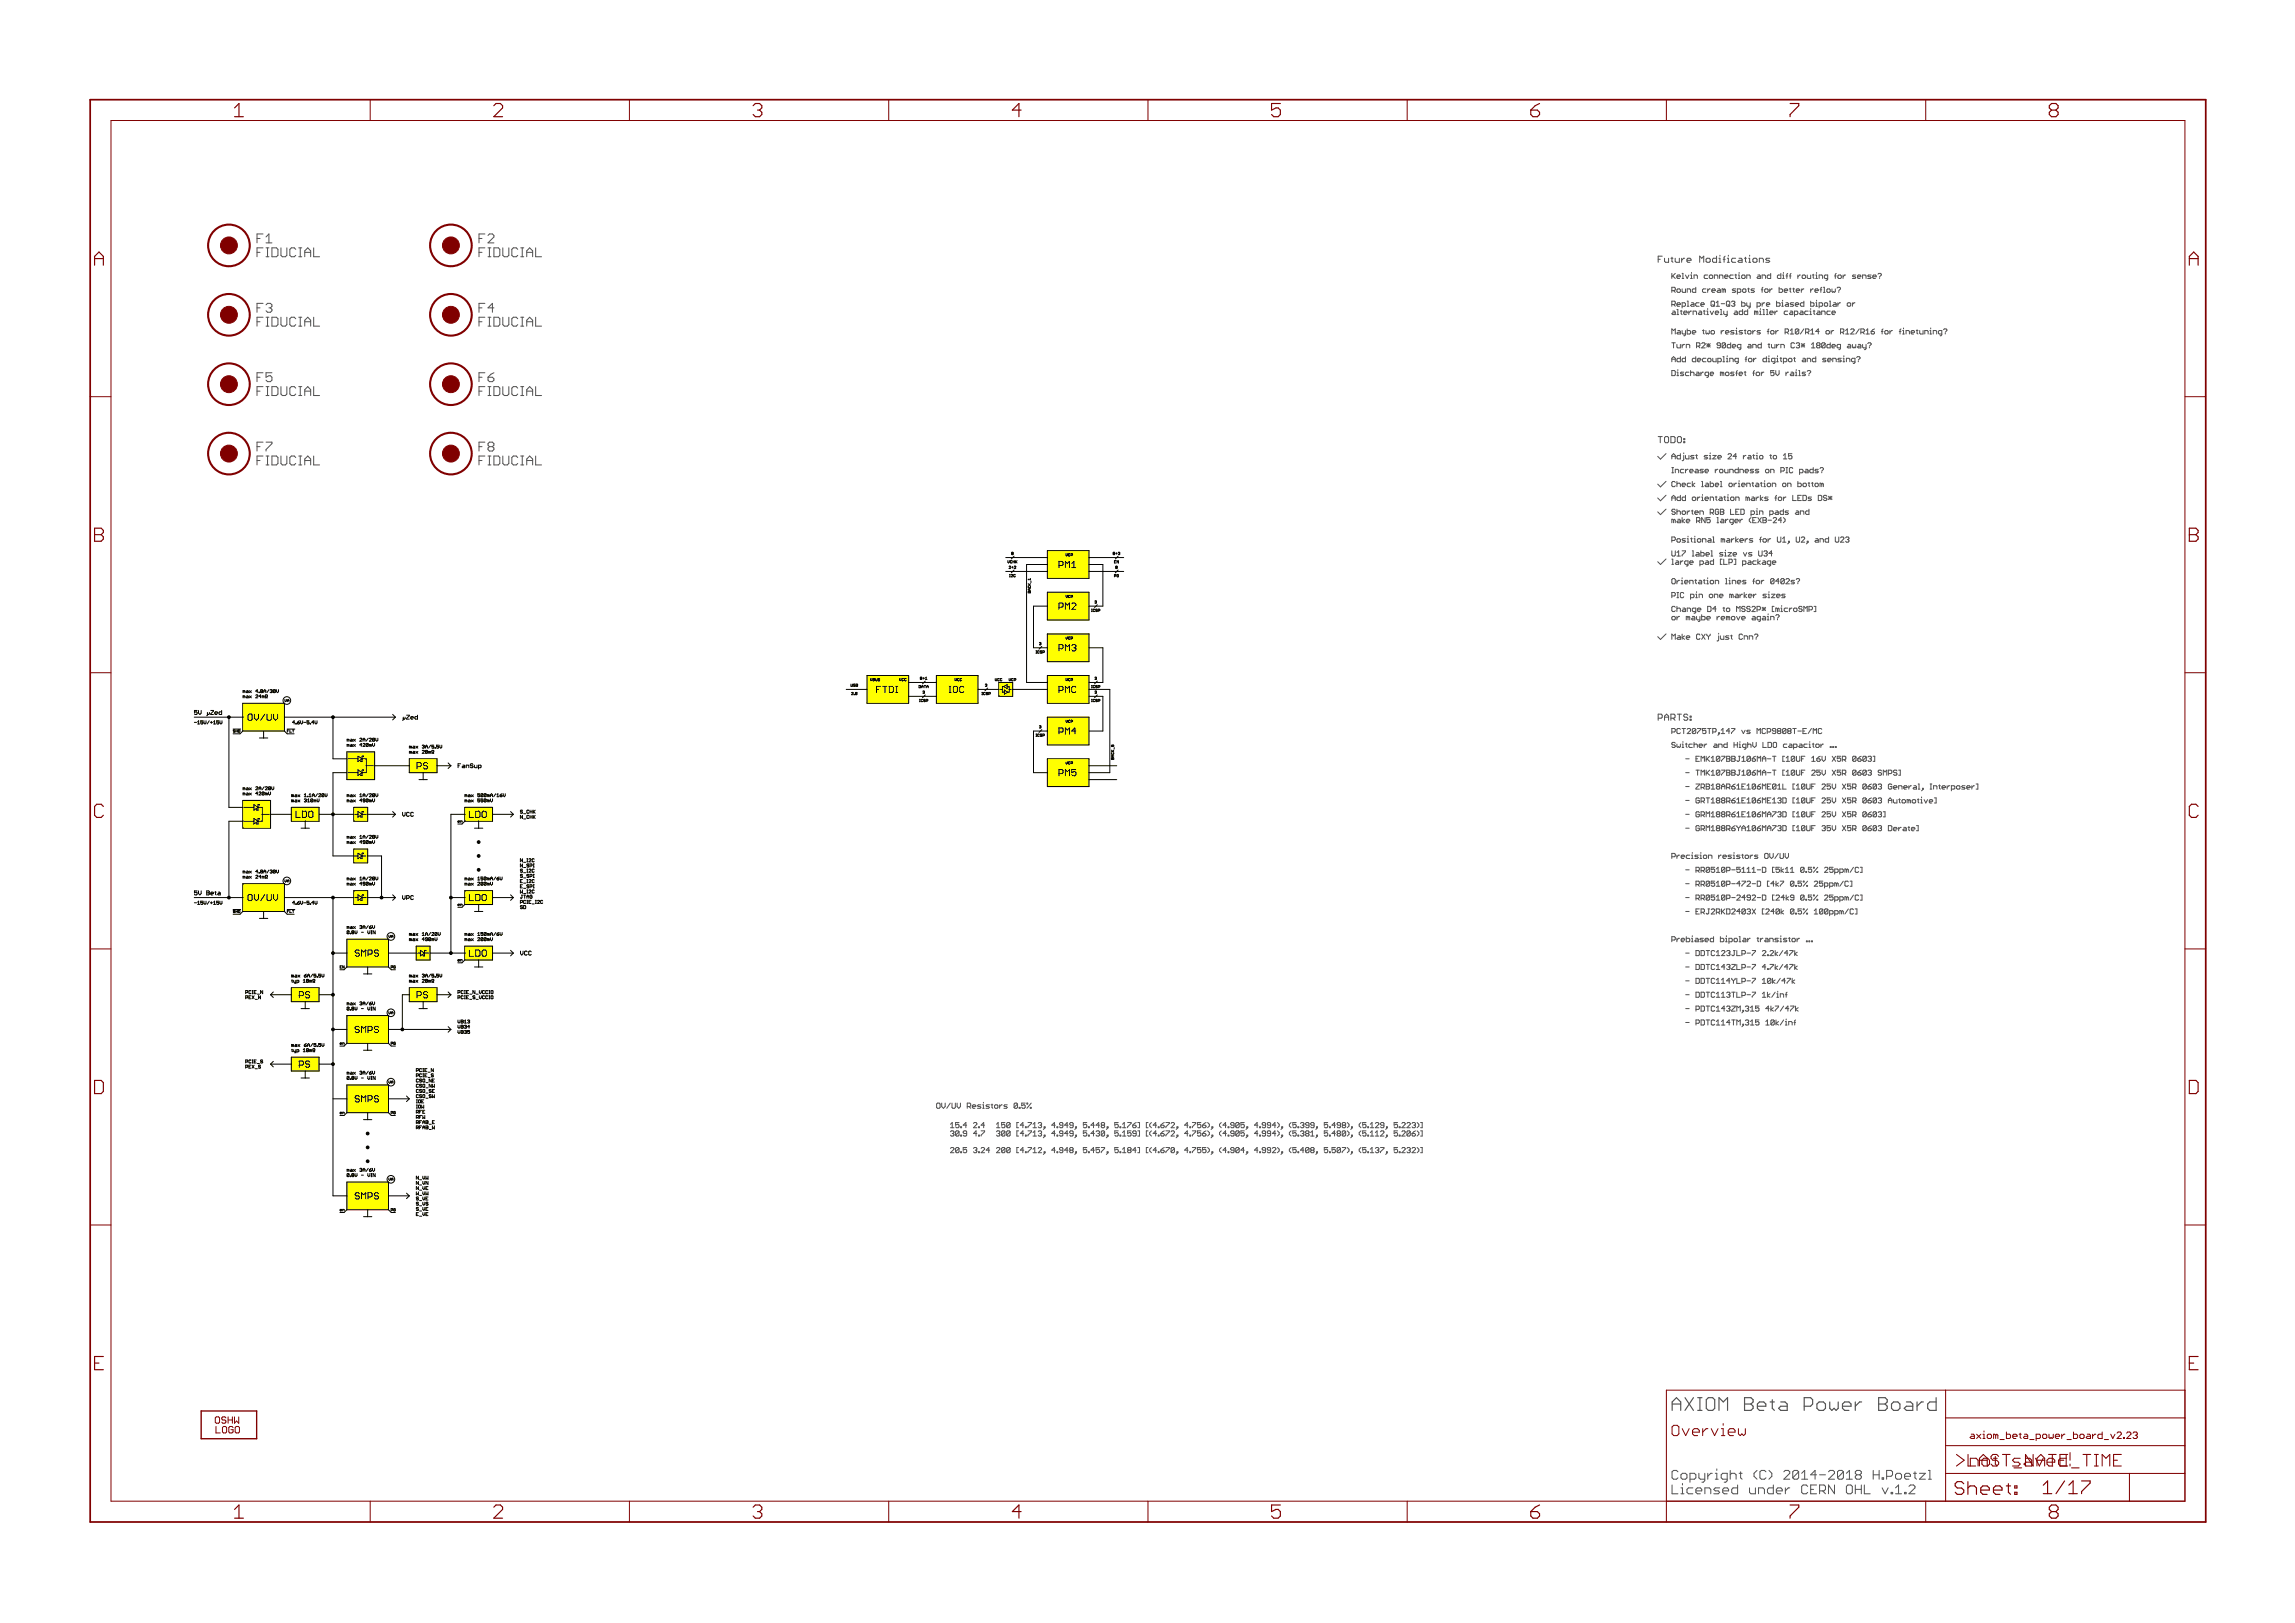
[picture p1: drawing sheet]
<svg xmlns="http://www.w3.org/2000/svg" width="420mm" height="297mm" viewBox="0 0 420 297" stroke-linecap="round" stroke-linejoin="round" font-family="sans-serif">
<defs><g id="words">
<g font-size="3.7" fill="#800000">
<text x="42.9" y="21.4">1</text>
<text x="90.4" y="21.4">2</text>
<text x="137.9" y="21.4">3</text>
<text x="185.3" y="21.4">4</text>
<text x="232.8" y="21.4">5</text>
<text x="280.3" y="21.4">6</text>
<text x="327.7" y="21.4">7</text>
<text x="375.2" y="21.4">8</text>
<text x="17.3" y="48.6">A</text>
<text x="400.8" y="48.6">A</text>
<text x="17.3" y="99.2">B</text>
<text x="400.8" y="99.2">B</text>
<text x="17.3" y="149.7">C</text>
<text x="400.8" y="149.7">C</text>
<text x="17.3" y="200.2">D</text>
<text x="400.8" y="200.2">D</text>
<text x="17.3" y="250.8">E</text>
<text x="400.8" y="250.8">E</text>
<text x="42.9" y="277.9">1</text>
<text x="90.4" y="277.9">2</text>
<text x="137.9" y="277.9">3</text>
<text x="185.3" y="277.9">4</text>
<text x="232.8" y="277.9">5</text>
<text x="280.3" y="277.9">6</text>
<text x="327.7" y="277.9">7</text>
<text x="375.2" y="277.9">8</text>
</g>
<text font-size="3.6" fill="#505050" x="306" y="258.2">AXIOM Beta Power Board</text>
<text font-size="3.6" fill="#800000" x="374" y="273.5">1/17</text>
<text font-size="3.2" fill="#800000" x="360.6" y="268.4">not saved!</text>
<text font-size="2.9" fill="#800000" x="306" y="262.8">Overview</text>
<g font-size="2.5" fill="#505050">
<text x="47" y="47.1">FIDUCIAL</text>
<text x="47" y="44.5">F1</text>
<text x="87.6" y="47.1">FIDUCIAL</text>
<text x="87.6" y="44.5">F2</text>
<text x="47" y="59.8">FIDUCIAL</text>
<text x="47" y="57.2">F3</text>
<text x="87.6" y="59.8">FIDUCIAL</text>
<text x="87.6" y="57.2">F4</text>
<text x="47" y="69.9">F5</text>
<text x="87.6" y="69.9">F6</text>
<text x="47" y="72.5">FIDUCIAL</text>
<text x="87.6" y="72.5">FIDUCIAL</text>
<text x="47" y="82.6">F7</text>
<text x="87.6" y="82.6">F8</text>
<text x="47" y="85.2">FIDUCIAL</text>
<text x="87.6" y="85.2">FIDUCIAL</text>
<text x="306" y="270.8">Copyright (C) 2014-2018 H.Poetzl</text>
<text x="306" y="273.5">Licensed under CERN OHL v.1.2</text>
</g>
<g font-size="1.8" fill="#505050">
<text x="303.5" y="48.1">Future Modifications</text>
<text x="303.5" y="81.1">TODO:</text>
<text x="303.5" y="131.9">PARTS:</text>
</g>
<g font-size="1.8">
<text x="194" y="104">PM1</text>
<text x="194" y="111.6">PM2</text>
<text x="194" y="119.2">PM3</text>
<text x="45.6" y="131.9">OV/UV</text>
<text x="160.4" y="126.8">FTDI</text>
<text x="173.6" y="126.8">IOC</text>
<text x="194" y="126.8">PMC</text>
<text x="194" y="134.4">PM4</text>
<text x="76.4" y="140.8">PS</text>
<text x="194" y="142.1">PM5</text>
<text x="54.3" y="149.7">LDO</text>
<text x="86" y="149.7">LDO</text>
<text x="45.6" y="164.9">OV/UV</text>
<text x="86" y="164.9">LDO</text>
<text x="65.1" y="175.1">SMPS</text>
<text x="86" y="175.1">LDO</text>
<text x="54.8" y="182.7">PS</text>
<text x="76.4" y="182.7">PS</text>
<text x="65.1" y="189">SMPS</text>
<text x="54.8" y="195.4">PS</text>
<text x="65.1" y="201.7">SMPS</text>
<text x="65.1" y="219.5">SMPS</text>
</g>
<g font-size="1.8" fill="#800000">
<text x="39.4" y="260.5">OSHW</text>
<text x="39.5" y="262.3">LOGO</text>
<text x="360.6" y="263.3">axiom_beta_power_board_v2.23</text>
</g>
<g font-size="1.4" fill="#505050">
<text x="306" y="51">Kelvin connection and diff routing for sense?</text>
<text x="306" y="53.5">Round cream spots for better reflow?</text>
<text x="306" y="56.1">Replace Q1-Q3 by pre biased bipolar or</text>
<text x="306" y="57.6">alternatively add miller capacitance</text>
<text x="306" y="61.2">Maybe two resistors for R10/R14 or R12/R16 for finetuning?</text>
<text x="306" y="63.7">Turn R2* 90deg and turn C3* 180deg away?</text>
<text x="306" y="66.2">Add decoupling for digitpot and sensing?</text>
<text x="306" y="68.8">Discharge mosfet for 5V rails?</text>
<text x="306" y="86.6">Increase roundness on PIC pads?</text>
<text x="306" y="89.1">Check label orientation on bottom</text>
<text x="306" y="84">Adjust size 24 ratio to 15</text>
<text x="306" y="91.6">Add orientation marks for LEDs DS*</text>
<text x="306" y="94.2">Shorten RGB LED pin pads and</text>
<text x="306" y="95.7">make RN5 larger (EXB-24)</text>
<text x="306" y="99.3">Positional markers for U1, U2, and U23</text>
<text x="306" y="101.8">U17 label size vs U34</text>
<text x="306" y="103.3">large pad [LP] package</text>
<text x="306" y="106.9">Orientation lines for 0402s?</text>
<text x="306" y="109.4">PIC pin one marker sizes</text>
<text x="306" y="112">Change D4 to MSS2P* [microSMP]</text>
<text x="306" y="113.5">or maybe remove again?</text>
<text x="306" y="117">Make CXY just Cnn?</text>
<text x="306" y="134.3">PCT2075TP,147 vs MCP9808T-E/MC</text>
<text x="306" y="136.8">Switcher and HighV LDO capacitor ...</text>
<text x="308.6" y="139.4">- EMK107BBJ106MA-T [10UF 16V X5R 0603]</text>
<text x="308.6" y="141.9">- TMK107BBJ106MA-T [10UF 25V X5R 0603 SMPS]</text>
<text x="308.6" y="149.5">- GRM188R61E106MA73D [10UF 25V X5R 0603]</text>
<text x="308.6" y="147">- GRT188R61E106ME13D [10UF 25V X5R 0603 Automotive]</text>
<text x="308.6" y="144.5">- ZRB18AR61E106ME01L [10UF 25V X5R 0603 General, Interposer]</text>
<text x="308.6" y="152.1">- GRM188R6YA106MA73D [10UF 35V X5R 0603 Derate]</text>
<text x="306" y="157.2">Precision resistors OV/UV</text>
<text x="308.6" y="159.7">- RR0510P-5111-D [5k11</text>
<text x="328" y="159.7">0.5% 25ppm/C]</text>
<text x="308.6" y="164.8">- RR0510P-2492-D [24k9</text>
<text x="308.6" y="167.3">- ERJ2RKD2403X [240k 0.5% 100ppm/C]</text>
<text x="308.6" y="162.2">- RR0510P-472-D [4k7</text>
<text x="326.4" y="162.2">0.5% 25ppm/C]</text>
<text x="328" y="164.8">0.5% 25ppm/C]</text>
<text x="306" y="172.4">Prebiased bipolar transistor ...</text>
<text x="308.6" y="177.5">- DDTC143ZLP-7</text>
<text x="308.6" y="174.9">- DDTC123JLP-7</text>
<text x="321.3" y="177.5">4.7k/47k</text>
<text x="321.3" y="174.9">2.2k/47k</text>
<text x="308.6" y="182.6">- DDTC113TLP-7</text>
<text x="308.6" y="180">- DDTC114YLP-7</text>
<text x="308.6" y="185.1">- PDTC143ZM,315</text>
<text x="321.3" y="182.6">1k/inf</text>
<text x="321.3" y="180">10k/47k</text>
<text x="322.1" y="185.1">4k7/47k</text>
<text x="308.6" y="187.6">- PDTC114TM,315</text>
<text x="322.1" y="187.6">10k/inf</text>
<text x="171.4" y="202.9">OV/UV Resistors 0.5%</text>
<text x="174" y="206.4">15.4</text>
<text x="174" y="208">30.9</text>
<text x="178.2" y="206.4">2.4</text>
<text x="178.2" y="208">4.7</text>
<text x="182.4" y="206.4">150 [4.713, 4.949, 5.448, 5.176] [(4.672, 4.756), (4.905, 4.994), (5.399, 5.498), (5.129, 5.223)]</text>
<text x="182.4" y="208">300 [4.713, 4.949, 5.430, 5.159] [(4.672, 4.756), (4.905, 4.994), (5.381, 5.480), (5.112, 5.206)]</text>
<text x="174" y="211">20.5</text>
<text x="178.2" y="211">3.24</text>
<text x="182.4" y="211">200 [4.712, 4.948, 5.457, 5.184] [(4.670, 4.755), (4.904, 4.992), (5.408, 5.507), (5.137, 5.232)]</text>
</g>
<g font-size="1.1">
<text x="35.6" y="130.8">5V µZed</text>
<text x="73.7" y="131.7">µZed</text>
<text x="83.8" y="140.5">FanSup</text>
<text x="73.7" y="149.4">VCC</text>
<text x="35.6" y="163.8">5V Beta</text>
<text x="73.7" y="164.7">VPC</text>
<text x="95.2" y="174.8">VCC</text>
</g>
<g font-size=".9">
<text x="44.4" y="126.8">max 4.8A/30V</text>
<text x="44.4" y="127.8">max 24mΩ</text>
<text x="35.6" y="132.5">-15V/+15V</text>
<text x="53.5" y="132.5">4.6V-5.4V</text>
<text x="63.5" y="135.7">max 2A/20V</text>
<text x="63.5" y="136.7">max 420mV</text>
<text x="74.9" y="137">max 3A/5.5V</text>
<text x="74.9" y="137.9">max 28mΩ</text>
<text x="44.4" y="144.6">max 2A/20V</text>
<text x="44.4" y="145.5">max 420mV</text>
<text x="53.3" y="145.9">max 1.1A/20V</text>
<text x="53.3" y="146.8">max 310mV</text>
<text x="63.5" y="145.9">max 1A/20V</text>
<text x="63.5" y="146.8">max 490mV</text>
<text x="85.1" y="145.9">max 500mA/16V</text>
<text x="85.1" y="146.8">max 550mV</text>
<text x="95.2" y="148.9">S_CHK</text>
<text x="95.2" y="149.8">N_CHK</text>
<text x="63.5" y="153.5">max 1A/20V</text>
<text x="63.5" y="154.4">max 490mV</text>
<text x="44.4" y="159.8">max 4.8A/30V</text>
<text x="44.4" y="160.8">max 24mΩ</text>
<text x="63.5" y="161.1">max 1A/20V</text>
<text x="85.1" y="161.1">max 150mA/6V</text>
<text x="95.2" y="157.8">N_I2C</text>
<text x="95.2" y="158.7">N_SPI</text>
<text x="95.2" y="159.7">S_I2C</text>
<text x="95.2" y="160.6">S_SPI</text>
<text x="95.2" y="161.6">E_I2C</text>
<text x="35.6" y="165.5">-15V/+15V</text>
<text x="53.5" y="165.5">4.6V-5.4V</text>
<text x="63.5" y="162.1">max 490mV</text>
<text x="85.1" y="162.1">max 200mV</text>
<text x="95.2" y="162.5">E_SPI</text>
<text x="95.2" y="163.5">W_I2C</text>
<text x="95.2" y="164.4">JTAG</text>
<text x="95.2" y="165.4">PCIE_I2C</text>
<text x="95.2" y="166.3">SD</text>
<text x="63.5" y="170">max 3A/6V</text>
<text x="63.5" y="170.9">0.8V - VIN</text>
<text x="74.9" y="171.3">max 1A/20V</text>
<text x="74.9" y="172.2">max 490mV</text>
<text x="85.1" y="171.3">max 150mA/6V</text>
<text x="85.1" y="172.2">max 200mV</text>
<text x="53.3" y="178.9">max 6A/5.5V</text>
<text x="53.3" y="179.8">typ 18mΩ</text>
<text x="74.9" y="178.9">max 3A/5.5V</text>
<text x="74.9" y="179.8">max 28mΩ</text>
<text x="45.1" y="181.9">PCIE_N</text>
<text x="45.1" y="182.9">PEX_N</text>
<text x="63.5" y="184">max 3A/6V</text>
<text x="63.5" y="184.9">0.8V - VIN</text>
<text x="83.8" y="181.9">PCIE_N_VCCIO</text>
<text x="83.8" y="182.8">PCIE_S_VCCIO</text>
<text x="53.3" y="191.6">max 6A/5.5V</text>
<text x="83.8" y="187.3">VB13</text>
<text x="83.8" y="188.2">VB34</text>
<text x="83.8" y="189.2">VB35</text>
<text x="45.1" y="194.6">PCIE_S</text>
<text x="45.1" y="195.6">PEX_S</text>
<text x="53.3" y="192.5">typ 18mΩ</text>
<text x="63.5" y="196.7">max 3A/6V</text>
<text x="63.5" y="197.6">0.8V - VIN</text>
<text x="76.2" y="196.2">PCIE_N</text>
<text x="76.2" y="197.1">PCIE_S</text>
<text x="76.2" y="198.1">CSO_NE</text>
<text x="76.2" y="199">CSO_NW</text>
<text x="76.2" y="200">CSO_SE</text>
<text x="76.2" y="200.9">CSO_SW</text>
<text x="76.2" y="201.9">IOE</text>
<text x="76.2" y="202.8">IOW</text>
<text x="76.2" y="203.8">RFE</text>
<text x="76.2" y="204.7">RFW</text>
<text x="76.2" y="205.7">RFAB_E</text>
<text x="76.2" y="206.6">RFAB_W</text>
<text x="63.5" y="214.4">max 3A/6V</text>
<text x="63.5" y="215.4">0.8V - VIN</text>
<text x="76.2" y="215.8">N_VW</text>
<text x="76.2" y="216.8">N_VN</text>
<text x="76.2" y="217.8">N_VE</text>
<text x="76.2" y="218.7">W_VW</text>
<text x="76.2" y="219.7">S_VE</text>
<text x="76.2" y="220.6">S_VS</text>
<text x="76.2" y="221.6">S_VE</text>
<text x="76.2" y="222.5">E_VE</text>
</g>
<g font-size=".7">
<text x="185.2" y="101.5">8</text>
<text x="195.2" y="101.8">VCP</text>
<text x="203.8" y="101.5">8+3</text>
<text x="184.6" y="103.1">VCHK</text>
<text x="184.8" y="104.1">2+2</text>
<text x="184.8" y="105.6">I2C</text>
<text x="204" y="103.1">EN</text>
<text x="204" y="105.6">PG</text>
<text x="204.2" y="104.1">8</text>
<text x="188.7" y="108.4" transform="rotate(-90 188.7 108.4)">BACK_1</text>
<text x="195.2" y="109.4">VCP</text>
<text x="199.8" y="112">ICSP</text>
<text x="200.4" y="110.4">3</text>
<text x="189.6" y="119.6">ICSP</text>
<text x="190.3" y="118.1">3</text>
<text x="195.2" y="117">VCP</text>
<text x="155.8" y="125.7">USB</text>
<text x="159.4" y="124.7">VBUS</text>
<text x="164.7" y="124.7">VCC</text>
<text x="168.3" y="125.9">DATA</text>
<text x="168.5" y="124.4">8+1</text>
<text x="174.9" y="124.7">VCC</text>
<text x="180.4" y="125.7">3</text>
<text x="182.2" y="124.7">VCC</text>
<text x="184.8" y="124.7">VCP</text>
<text x="195.2" y="124.7">VCP</text>
<text x="199.8" y="125.9">ICSP</text>
<text x="200.4" y="124.4">3</text>
<text x="52.2" y="128.5">VA</text>
<text x="155.8" y="127.2">2.0</text>
<text x="168.3" y="128.5">ICSP</text>
<text x="168.9" y="126.9">3</text>
<text x="179.7" y="127.2">ICSP</text>
<text x="199.8" y="128.5">ICSP</text>
<text x="200.4" y="126.9">3</text>
<text x="42.7" y="134.1">SHD</text>
<text x="52.7" y="134.1">FLT</text>
<text x="189.6" y="134.8">ICSP</text>
<text x="190.3" y="133.3">3</text>
<text x="195.2" y="132.3">VCP</text>
<text x="195.2" y="139.9">VCP</text>
<text x="203.9" y="138.9" transform="rotate(-90 203.9 138.9)">BACK_5</text>
<text x="83.8" y="150.6">en</text>
<text x="52.2" y="161.5">VA</text>
<text x="42.7" y="167.1">SHD</text>
<text x="52.7" y="167.1">FLT</text>
<text x="83.8" y="165.8">en</text>
<text x="71.2" y="171.6">VA</text>
<text x="62.2" y="177.2">EN</text>
<text x="71.7" y="177.2">PG</text>
<text x="83.8" y="176">en</text>
<text x="71.2" y="185.6">VA</text>
<text x="62.2" y="191.2">en</text>
<text x="71.7" y="191.2">PG</text>
<text x="62.2" y="203.9">en</text>
<text x="71.2" y="198.3">VA</text>
<text x="71.7" y="203.9">PG</text>
<text x="62.2" y="221.7">en</text>
<text x="71.2" y="216.1">VA</text>
<text x="71.7" y="221.7">PG</text>
</g>
</g></defs>
<path d="M353.3 256.6h1.2M354.5 255.8v2.3h-1.2" fill="none" stroke="#505050" stroke-width=".21"/>
<g fill="none" stroke="#505050" stroke-width=".18">
<path d="M336.8 52.6l.2 .3-.4 .3M338.3 55.4h.4l.1 .2v.3l-.1 .1h-.4M339.1 55.4v.6M339.6 55.4h-.2l-.3 .3M340.1 65.3h.3l.1 .1-.3 .5M340.2 63h.3l.2 .2v.5h-.5M340.2 63.4h.5M341 63v.5l.1 .2h.5M341.6 63v.8l-.3 .2M341.9 62.9l.2-.2 .5 .2-.4 .5M342.2 63.5v.2M355.8 60.3l.2-.1h.3l.1 .1-.3 .5"/>
<path d="M356.1 61v.1M305 93.2l-1 1-.5-.5M305 90.6l-1 1.1-.5-.6M305 88.1l-1 1-.5-.5M305 83l-1 1-.5-.5M326.5 94.7l.3 .3v.4l-.3 .3M330.1 93.5l.1 .2v.4M331.2 93.2v.9h-.5l-.1-.4 .1-.2h.5M332.4 86.2h.3l.2 .2-.2 .1h-.4M332.4 85.9h.5M333.2 85.7l.2-.1h.3l.1 .1-.3 .5M333.5 86.4v.1"/>
<path d="M334.8 90.8l.6 .6M334.8 91.1h.6M335.4 90.8l-.6 .6M305 116l-1 1-.5-.5M305 102.3l-1 1-.5-.5M321.4 116.1h.3l.1 .1-.3 .5M324.5 101.3h-.7l.5-.5v1M325 102.7l.1 .3h-.6M325.4 113.3v.2M325.7 112.7l-.3 .4M326.3 108.8h.5M326.7 109.1l.1 .1-.1 .2"/>
<path d="M331.6 111l.2 .1v.3l-.2 .2M332.1 111h.3v.9h-.3M332 134.3v-1l.3 .3 .3-.3v1M333.5 133.5l-.1-.2h-.4l-.1 .2v.6l.1 .2h.4l.1-.2M341.7 138.6l-.2-.2-.5 .2v.6M341.7 138.6v.6l-.2 .1-.5-.1M341.7 138.6l-.7 .6M342 138.6l.1-.2h.4l.1 .2-.1 .3M342.3 138.9h.2M342.5 138.9l.1 .1-.1 .3h-.4l-.1-.1M342.9 138.4h.3v.9h-.3M340.3 158.9l-.2-.2h-.3l-.2 .2v.6l.2 .2h.3l.2-.2"/>
<path d="M340.6 158.7h.3v1h-.3M343.5 148.7l-.1-.1h-.3l-.2 .1v.7M343.5 148.7v.7l-.1 .1h-.3l-.2-.1M343.5 148.7l-.6 .7M343.9 148.7l.1-.1h.3l.2 .1-.2 .3M344.2 149h.1M344.3 149l.2 .2-.2 .3h-.3l-.1-.1M344.8 148.6h.3v.9h-.3M345.1 141.3l.3-.4v1M345.7 141.6h.5l.2-.2v-.3l-.2-.2h-.5v1M347.3 141.1l-.2-.2h-.3l-.2 .2 .2 .3h.3l.2 .2-.2 .3h-.3l-.2-.2M347.6 140.9h.3v1h-.3"/>
<path d="M348.5 151.4h.3l.2 .2v.4h-.5M348.5 151.7h.5M349.3 151.4h.3M349.5 151.3v.6l.1 .1M349.9 151.7h.7l-.2-.3h-.3l-.2 .2v.3l.2 .1h.3M350.9 151.1h.3v.9h-.3M352.3 146.3l.3 .7 .3-.7M353.2 146.6h.6l-.1-.3h-.3l-.2 .2v.3l.2 .2h.3M354.1 146h.4v1h-.4M359.3 143.8h.4M359.6 144.1l.1 .2-.1 .1M360.1 144.1h.6l-.2-.3h-.3l-.1 .2v.3l.1 .1h.3"/>
<path d="M361 143.8v.6M361.5 143.8l-.5 .3M361.8 143.5h.3v.9h-.3M320.8 176.5h.6M320.8 179h.6M320.8 174h.6M321.4 176.7l-.6 .6M321.4 179.2l-.6 .6M321.4 174.1l-.6 .7M325.9 161.3h.6M326.5 161.4l-.6 .8M327.2 179h.6l-.6 .8"/>
<path d="M328.1 179v1M328.6 174v.9M328.6 176.5v.9M328.6 179.3l-.5 .4 .5 .3M329 176.8l-.4 .3 .4 .3M329 174.3l-.4 .3 .4 .3M338.4 161.4l-.2-.1h-.3l-.1 .1v.7l.1 .1h.3l.2-.1M338.7 161.3h.3v.9h-.3M339.3 166.5l-.1-.2h-.3l-.2 .2v.6l.2 .2h.3l.1-.2M339.6 166.3h.4v1h-.4M340.3 164l-.2-.2h-.3l-.2 .2v.6l.2 .1h.3l.2-.1M340.6 163.8h.3v.9h-.3"/>
<path d="M320.8 181.6h.6M321.4 181.7l-.6 .7M321.4 184.1h.6M321.4 186.7h.6M321.6 185.1h.3M321.6 187.6h.3M321.7 184.4l-.3 .2M321.9 187l-.5 .1M326.9 182.1h.3M327.2 181.6l-.2 .1v.8M328.4 187.1h.3M328.7 186.7l-.1 .1v.8"/>
<path d="M328.7 184.1v1M329.2 184.4l-.5 .3 .5 .4M350.6 272v.3l-1.1 1.1h1.1"/>
</g>
<g fill="none" stroke="#800000" stroke-width=".18">
<path d="M67.8 18.2v3.9M115.2 18.2v3.9M162.7 18.2v3.9M210.2 18.2v3.9M257.6 18.2v3.9M305.1 18.2v3.9M352.6 18.2v3.9M20.3 22.1h379.7v252.6h-379.7zM16.5 72.6h3.8M400 72.6h3.8M16.5 123.1h3.8M400 123.1h3.8"/>
<path d="M16.5 173.7h3.8M400 173.7h3.8M16.5 224.2h3.8M400 224.2h3.8M356.2 254.4v20.3M356.2 259.5h43.8M400 254.4h-94.9v24.2M67.8 274.7v3.9M115.2 274.7v3.9M162.7 274.7v3.9M210.2 274.7v3.9M257.6 274.7v3.9"/>
<path d="M352.6 274.7v3.9M356.2 269.7h43.8M356.2 264.6h43.8M389.8 269.7v5"/>
</g>
<path d="M358.2 266.2l1.4 1.1-1.4 1M379.2 268.6h1.4M381.3 266.2h1.5M382 266.2v2.1M383.4 266.2h.8M383.4 268.3h.8M383.8 266.2v2.1M384.9 268.3v-2.1l.7 .7 .6-.7v2.1M386.9 267.3h.7M388.4 266.2h-1.5v2.1h1.5" fill="none" stroke="#800000" stroke-width=".19"/>
<path d="M359.5 271.5l-.4-.3h-.8l-.4 .3v.4l.4 .4h.8l.4 .4v.4l-.4 .4h-.8l-.4-.4M360.3 271.2v2.3M360.3 272.3l.4-.4h.8l.3 .4v1.2M362.6 272.7h1.6v-.4l-.4-.4h-.8l-.4 .4v.8l.4 .4h.8M365 272.7h1.5v-.4l-.4-.4h-.7l-.4 .4v.8l.4 .4h.7M367.3 271.9h.8M367.7 271.5v1.6l.4 .4M368.9 271.9h.4v.4h-.4zM368.9 273.1h.4v.4h-.4z" fill="none" stroke="#800000" stroke-width=".21"/>
<path d="M16.5 18.2h387.3v260.4h-387.3z" fill="none" stroke="#800000" stroke-width=".32"/>
<g fill="none" stroke="#800000" stroke-width=".38">
<circle cx="41.9" cy="57.6" r="3.8"/>
<circle cx="41.9" cy="44.9" r="3.8"/>
<circle cx="82.5" cy="57.6" r="3.8"/>
<circle cx="82.5" cy="44.9" r="3.8"/>
<circle cx="41.9" cy="70.3" r="3.8"/>
<circle cx="82.5" cy="70.3" r="3.8"/>
<circle cx="41.9" cy="83" r="3.8"/>
<circle cx="82.5" cy="83" r="3.8"/>
</g>
<g fill="#800000" stroke="#800000" stroke-width=".18">
<circle cx="41.9" cy="44.9" r="1.55"/>
<circle cx="41.9" cy="57.6" r="1.55"/>
<circle cx="41.9" cy="70.3" r="1.55"/>
<circle cx="41.9" cy="83" r="1.55"/>
<circle cx="82.5" cy="44.9" r="1.55"/>
<circle cx="82.5" cy="57.6" r="1.55"/>
<circle cx="82.5" cy="70.3" r="1.55"/>
<circle cx="82.5" cy="83" r="1.55"/>
</g>
<path d="M36.8 258.2h10.2v5.1h-10.2z" fill="none" stroke="#800000" stroke-width=".25"/>
<g fill="#ff0" stroke="#ff0" stroke-width=".18">
<path d="M44.4 128.7h7.7v5.1h-7.7z"/>
<path d="M44.4 161.7h7.7v5.1h-7.7z"/>
<path d="M44.4 146.5h5.1v5.1h-5.1z"/>
<path d="M53.3 147.8h5.1v2.5h-5.1z"/>
<path d="M64.8 163h2.5v2.5h-2.5z"/>
<path d="M64.8 147.8h2.5v2.5h-2.5z"/>
<path d="M63.5 185.9h7.6v5h-7.6z"/>
<path d="M63.5 216.3h7.6v5.1h-7.6z"/>
<path d="M63.5 171.9h7.6v5.1h-7.6z"/>
<path d="M76.2 173.2h2.5v2.5h-2.5z"/>
<path d="M85.1 173.2h5.1v2.5h-5.1z"/>
<path d="M85.1 163h5.1v2.5h-5.1z"/>
<path d="M85.1 147.8h5.1v2.5h-5.1z"/>
<path d="M64.8 155.4h2.5v2.5h-2.5z"/>
<path d="M63.5 137.6h5.1v5.1h-5.1z"/>
<path d="M74.9 138.9h5.1v2.5h-5.1z"/>
<path d="M53.3 180.8h5.1v2.5h-5.1z"/>
<path d="M53.3 193.5h5.1v2.5h-5.1z"/>
<path d="M74.9 180.8h5.1v2.5h-5.1z"/>
<path d="M63.5 198.6h7.6v5h-7.6z"/>
<path d="M158.7 123.6h7.6v5.1h-7.6z"/>
<path d="M171.4 123.6h7.6v5.1h-7.6z"/>
<path d="M182.9 124.9h2.5v2.5h-2.5z"/>
<path d="M191.7 123.6h7.7v5.1h-7.7z"/>
<path d="M191.7 116h7.7v5.1h-7.7z"/>
<path d="M191.7 131.3h7.7v5h-7.7z"/>
<path d="M191.7 108.4h7.7v5.1h-7.7z"/>
<path d="M191.7 138.9h7.7v5.1h-7.7z"/>
<path d="M191.7 100.8h7.7v5.1h-7.7z"/>
</g>
<g fill="none" stroke="#000" stroke-width=".18">
<path d="M184.1 102h7.6M184.1 104.6h7.6M185.7 104.3l-.6 .5M185.7 101.8l-.6 .5M190.7 118.3l-.5 .5M191.7 103.3h-3.8v21.6h3.8M191.7 100.8h7.7v5.1h-7.7zM191.7 108.4h7.7v5.1h-7.7zM191.7 116h7.7v5.1h-7.7zM191.7 110.9h-2.5v7.7h2.5M199.4 118.6h2.5v6.3h-2.5M199.4 103.3h2.5v7.6h-2.5"/>
<path d="M199.4 102h6.3M199.4 104.6h6.3M200.9 110.7l-.5 .5M204.7 104.3l-.5 .5M204.7 101.8l-.5 .5M35.6 131.3h8.8M40.6 131.9v.4l-.2 .2M41.9 131.3v16.5h2.5M42.7 133.4h1.4M44.4 133.8v-5.1h7.7v5.1M44.4 133.8h7.7M44.4 133.8l-.5 .5h-1.2"/>
<path d="M47.5 135.1h1.5M48.3 133.8v1.3M52.1 131.3h20.3M52.1 133.8l.5 .5h1.2M52.6 133.4h1.4M61 131.3v7.6h2.5M63.5 137.6h5.1v5.1h-5.1zM63.8 138.9h1.7M65.5 138.4l.8 .5-.8 .5zM66.3 138.9h.8v2.5h-.8M66.5 138.5v-.1h-.2v1h-.3v-.1M68.6 136.1v.3l-.2 .2"/>
<path d="M69.2 135.1v.4l-.2 .2M71.9 130.7l.5 .6M72.4 131.3l-.5 .5M74.9 138.9h5.1v2.5h-5.1zM82 139.6l.5 .5M154.9 126.2h3.8M158.7 123.6h7.6v5.1h-7.6zM166.3 124.9h5.1M166.3 127.4h5.1M169.4 124.7l-.5 .5M169.4 127.2l-.5 .5M171.4 123.6h7.6v5.1h-7.6z"/>
<path d="M179 126.2h3.9M180.8 125.9l-.5 .5M182.9 124.9h2.5v2.5h-2.5zM183.1 126.2h.4M183.7 125.7h-.2v1h.4M183.7 125.7l.7-.4v.7zM183.9 126.3l.6 .4-.6 .4zM184.4 125.7h.4v1h-.3M184.8 126.2h.3M185.4 126.2h6.3M190.7 133.5l-.5 .5M191.7 123.6h7.7v5.1h-7.7z"/>
<path d="M191.7 133.8h-2.5v7.6h2.5M191.7 131.3h7.7v5h-7.7zM191.7 138.9h7.7v5.1h-7.7zM199.4 127.4h2.5v6.4h-2.5M199.4 126.2h3.8v15.2h-3.8M200.9 124.7l-.5 .5M200.9 127.2l-.5 .5M44.4 146.5h5.1v5.1h-5.1zM44.4 150.3h-2.5v14M44.7 147.8h1.8M44.7 150.3h1.8M46.5 147.3l.7 .5-.7 .5z"/>
<path d="M46.5 149.8l.7 .5-.7 .5zM47.2 147.8h.8v2.5h-.8M47.5 147.4v-.1h-.3v1h-.2v-.2M47.5 149.9v-.1h-.3v1h-.2v-.1M48 149h1.3M49.5 144.9v.4l-.2 .2M49.5 149h3.8M50.1 144v.4l-.2 .1M53.3 147.8h5.1v2.5h-5.1zM55.1 151.6h1.5M55.9 150.3v1.3M58.4 149h6.4"/>
<path d="M58.4 146.2v.4l-.2 .2M63.5 141.4h-2.5v15.3h3.8M63.8 141.4h1.7M64.8 147.8h2.5v2.5h-2.5zM64.8 155.4h2.5v2.5h-2.5zM65 149h.5M65 156.7h.5M65.5 140.9l.8 .5-.8 .5zM65.5 148.5l.8 .5-.8 .5zM65.5 156.1l.8 .6-.8 .5zM66.3 149h.8M66.3 156.7h.8"/>
<path d="M66.5 141v-.1h-.2v1h-.3v-.1M66.5 148.7v-.2h-.2v1h-.3v-.1M66.5 156.3v-.2h-.2v1.1h-.3v-.2M67.1 140.1h1.2M67.3 149h5.1M67.3 156.7h2.5v7.6M68.6 146.2v.4l-.2 .2M68.6 153.8v.4l-.2 .2M68.6 140.1h6.3M69.2 145.3v.3l-.2 .2M69.2 152.9v.3l-.2 .2M71.9 148.5l.5 .5"/>
<path d="M72.4 149l-.5 .5M76.7 142.7h1.5M77.5 141.4v1.3M80 140.1h2.5M82.5 140.1l-.5 .6M85.1 147.8h5.1v2.5h-5.1zM85.1 149h-2.6v25.4M85.1 150.3l-.5 .5M86.9 151.6h1.5M87.6 150.3v1.3M90.2 149h3.8M90.2 146.2v.4l-.2 .2"/>
<path d="M92.5 145.3v.3l-.2 .2-.2-.2M93.5 148.5l.5 .5M94 149l-.5 .5M199.4 142.7h5M199.4 140.1h5M35.6 164.3h8.8M40.6 164.9v.4l-.2 .2M42.7 166.5h1.4M44.4 166.8v-5.1h7.7v5.1M44.4 166.8h7.7M44.4 166.8l-.5 .5h-1.2M47.5 168.1h1.5"/>
<path d="M48.3 166.8v1.3M52.1 164.3h12.7M52.1 166.8l.5 .5h1.2M52.6 166.5h1.4M61 164.3v54.6h2.5M61 174.4h2.5M63.5 177v-5.1h7.6v5.1M63.5 177h7.6M63.5 177l-.5 .5h-.8M64.8 163h2.5v2.5h-2.5zM65 164.3h.5M65.5 163.8l.8 .5-.8 .5z"/>
<path d="M66.3 164.3h.8M66.5 163.9v-.1h-.2v1h-.3v-.1M66.5 178.2h1.6M67.3 164.3h5.1M67.3 177v1.2M68.6 161.5v.3l-.2 .2M68.6 169.4v.4l-.2 .1M69.2 160.5v.4l-.2 .2M71.1 174.4h5.1M71.1 177l.5 .5h.8M71.9 163.8l.5 .5M72.4 164.3l-.5 .5"/>
<path d="M76.2 173.2h2.5v2.5h-2.5zM76.5 174.4h.5M77 173.9l.7 .5-.7 .5zM77.7 174.4h.8M78 174.1v-.2h-.3v1h-.2v-.1M78.7 174.4h6.4M80 171.6v.4l-.2 .2M80.6 170.7v.3l-.2 .2M82.5 164.3h2.6M85.1 163h5.1v2.5h-5.1zM85.1 173.2h5.1v2.5h-5.1zM85.1 175.7l-.5 .5h-.8"/>
<path d="M85.1 165.5l-.5 .6h-.8M86.9 166.8h1.5M86.9 177h1.5M87.6 165.5v1.3M87.6 175.7v1.3M90.2 164.3h3.8M90.2 174.4h3.8M90.2 161.5v.3l-.2 .2M90.2 171.6v.4l-.2 .2M91.9 160.5v.4l-.2 .2-.2-.2M91.9 170.7v.3l-.2 .2-.2-.2M93.5 163.8l.5 .5"/>
<path d="M93.5 173.9l.5 .5M94 164.3l-.5 .5M94 174.4l-.5 .5M49.5 182.1h3.8M49.5 182.1l.5 .5M49.5 194.8h3.8M49.5 194.8l.5 .5M50 181.5l-.5 .6M50 194.2l-.5 .6M53.3 180.8h5.1v2.5h-5.1zM53.3 193.5h5.1v2.5h-5.1zM55.1 184.6h1.5"/>
<path d="M55.1 197.3h1.5M55.9 183.3v1.3M55.9 196v1.3M58.4 182.1h2.6M58.4 194.8h2.6M61 188.4h2.5M63.5 190.9v-5h7.6v5M63.5 190.9h7.6M63.5 190.9l-.5 .6h-.8M66.5 192.2h1.6M67.3 190.9v1.3M68.6 183.4v.3l-.2 .2"/>
<path d="M68.6 196v.4l-.2 .2M71.1 188.4h11.4M71.1 190.9l.5 .6h.8M74.9 180.8h5.1v2.5h-5.1zM74.9 182.1h-1.2v6.3M76.7 184.6h1.5M77.5 183.3v1.3M80 182.1h2.5M82 187.9l.5 .5M82 181.5l.5 .6M82.5 188.4l-.5 .5M82.5 182.1l-.5 .5"/>
<path d="M61 201.1h2.5M63.5 203.6v-5h7.6v5M63.5 203.6h7.6M63.5 203.6l-.5 .6h-.8M66.5 204.9h1.6M67.3 203.6v1.3M68.6 213.8v.4l-.2 .2M71.1 218.9h3.8M71.1 201.1h3.8M71.1 203.6l.5 .6h.8M74.4 218.4l.5 .5M74.4 200.6l.5 .5"/>
<path d="M74.9 218.9l-.5 .5M74.9 201.1l-.5 .5M63.5 221.4v-5.1h7.6v5.1M63.5 221.4h7.6M63.5 221.4l-.5 .5M66.5 222.7h1.6M67.3 221.4v1.3M71.1 221.4l.5 .5"/>
<circle cx="52.5" cy="128.2" r=".7"/>
<circle cx="52.5" cy="161.2" r=".7"/>
<circle cx="71.6" cy="171.4" r=".7"/>
<circle cx="71.6" cy="185.4" r=".7"/>
<circle cx="71.6" cy="198.1" r=".7"/>
<circle cx="71.6" cy="215.8" r=".7"/>
</g>
<g fill="#000" stroke="#000" stroke-width=".18">
<circle cx="41.9" cy="131.3" r=".25"/>
<circle cx="61" cy="131.3" r=".25"/>
<circle cx="61" cy="149" r=".25"/>
<circle cx="87.6" cy="159.2" r=".25"/>
<circle cx="87.6" cy="156.7" r=".25"/>
<circle cx="87.6" cy="154.1" r=".25"/>
<circle cx="41.9" cy="164.3" r=".25"/>
<circle cx="61" cy="164.3" r=".25"/>
<circle cx="61" cy="174.4" r=".25"/>
<circle cx="69.8" cy="164.3" r=".25"/>
<circle cx="82.5" cy="164.3" r=".25"/>
<circle cx="82.5" cy="174.4" r=".25"/>
<circle cx="61" cy="188.4" r=".25"/>
<circle cx="61" cy="182.1" r=".25"/>
<circle cx="61" cy="194.8" r=".25"/>
<circle cx="73.7" cy="188.4" r=".25"/>
<circle cx="67.3" cy="212.5" r=".25"/>
<circle cx="67.3" cy="207.5" r=".25"/>
<circle cx="67.3" cy="210" r=".25"/>
</g>
<use href="#words"/>
</svg>
